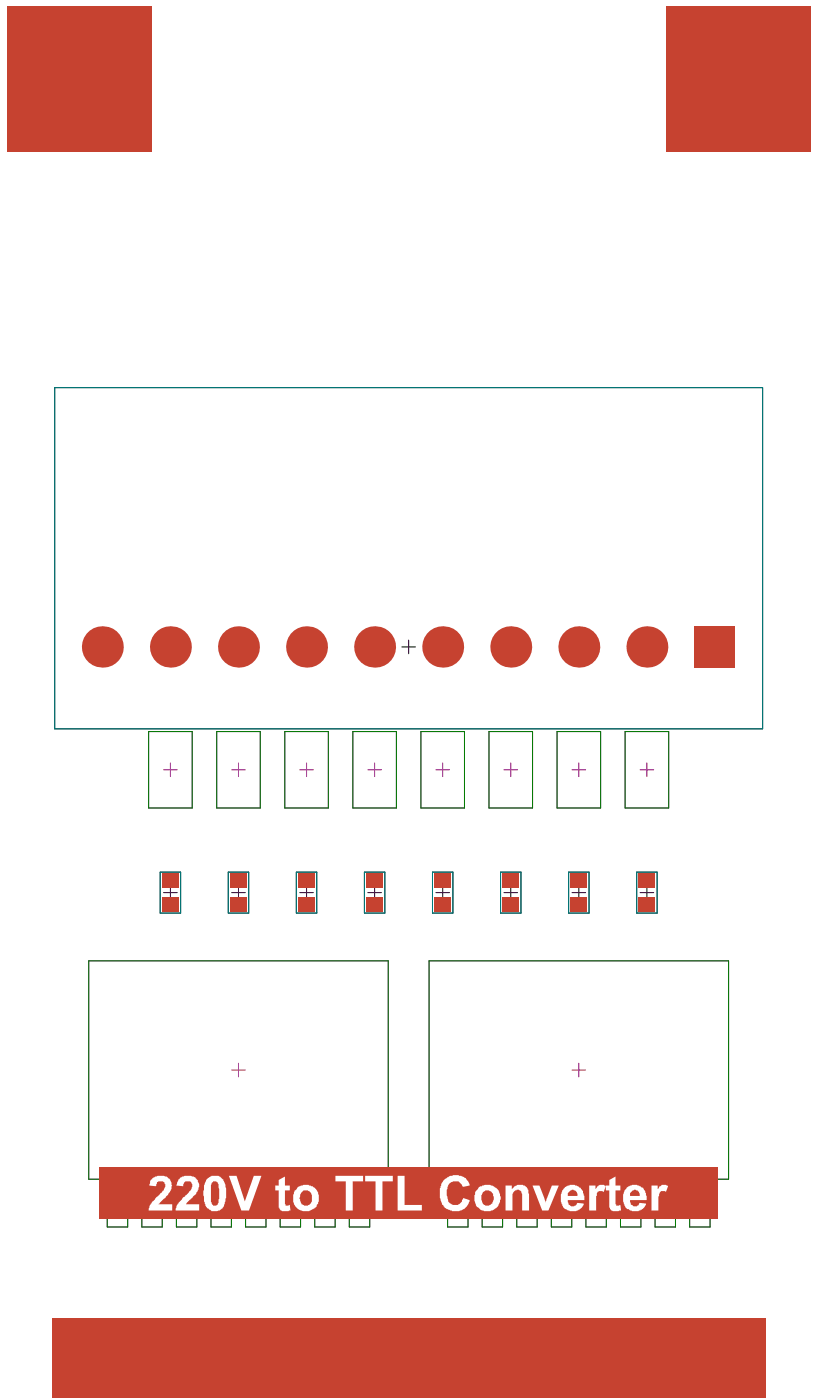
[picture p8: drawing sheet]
<svg xmlns="http://www.w3.org/2000/svg" width="100mm" height="171mm" viewBox="0 0 100 171" stroke-linecap="round" stroke-linejoin="round" font-family="sans-serif">
<g fill="none" stroke="#800080" stroke-width=".12">
<path d="M18.1 89.2h5.3v9.3h-5.3zM19.9 93.9h1.7M20.8 93.1v1.6M26.4 89.2h5.3v9.3h-5.3zM28.2 93.9h1.7M29.1 93.1v1.6M34.7 89.2h5.3v9.3h-5.3zM36.5 93.9h1.7M37.4 93.1v1.6M43 89.2h5.3v9.3h-5.3zM44.8 93.9h1.7M45.7 93.1v1.6"/>
<path d="M51.3 89.2h5.3v9.3h-5.3zM53.1 93.9h1.7M54 93.1v1.6M59.6 89.2h5.3v9.3h-5.3zM61.4 93.9h1.7M62.3 93.1v1.6M67.9 89.2h5.3v9.3h-5.3zM69.7 93.9h1.7M70.6 93.1v1.6M76.2 89.2h5.3v9.3h-5.3zM78 93.9h1.7M78.9 93.1v1.6"/>
<path d="M10.8 117.2h36.5v26.6h-36.5zM52.3 117.2h36.5v26.6h-36.5zM28.2 130.5h1.7M29.1 129.7v1.6M69.7 130.5h1.7M70.6 129.7v1.6M13.1 144.7h2.5v4.9h-2.5zM13.5 147.1h1.6M14.3 146.3v1.7M17.3 144.7h2.5v4.9h-2.5zM17.7 147.1h1.7M18.5 146.3v1.7"/>
<path d="M21.5 144.7h2.5v4.9h-2.5zM21.9 147.1h1.7M22.7 146.3v1.7M25.7 144.7h2.5v4.9h-2.5zM26.1 147.1h1.7M27 146.3v1.7M29.9 144.7h2.5v4.9h-2.5zM30.3 147.1h1.7M31.2 146.3v1.7M34.1 144.7h2.5v4.9h-2.5zM34.6 147.1h1.6M35.4 146.3v1.7"/>
<path d="M38.4 144.7h2.5v4.9h-2.5zM38.8 147.1h1.6M39.6 146.3v1.7M42.6 144.7h2.5v4.9h-2.5zM43 147.1h1.7M43.8 146.3v1.7M54.6 144.7h2.5v4.9h-2.5zM55 147.1h1.6M55.8 146.3v1.7M58.8 144.7h2.5v4.9h-2.5zM59.2 147.1h1.7M60 146.3v1.7"/>
<path d="M63 144.7h2.5v4.9h-2.5zM63.4 147.1h1.7M64.2 146.3v1.7M67.2 144.7h2.5v4.9h-2.5zM67.6 147.1h1.7M68.5 146.3v1.7M71.4 144.7h2.5v4.9h-2.5zM71.8 147.1h1.7M72.7 146.3v1.7M75.6 144.7h2.5v4.9h-2.5zM76.1 147.1h1.6M76.9 146.3v1.7"/>
<path d="M79.9 144.7h2.4v4.9h-2.4zM80.3 147.1h1.6M81.1 146.3v1.7M84.1 144.7h2.5v4.9h-2.5zM84.5 147.1h1.6M85.3 146.3v1.7"/>
</g>
<g fill="none" stroke="#000" stroke-width=".12">
<path d="M6.7 47.3h86.3v41.6h-86.3zM49 78.9h1.6M49.8 78.1v1.6M19.5 106.4h2.5v5h-2.5zM19.9 108.9h1.7M20.8 108v1.7M27.8 106.4h2.5v5h-2.5zM28.2 108.9h1.7M29.1 108v1.7M36.1 106.4h2.5v5h-2.5zM36.5 108.9h1.7M37.4 108v1.7"/>
<path d="M44.4 106.4h2.5v5h-2.5zM44.8 108.9h1.7M45.7 108v1.7M52.7 106.4h2.5v5h-2.5zM53.1 108.9h1.7M54 108v1.7M61 106.4h2.5v5h-2.5zM61.4 108.9h1.7M62.3 108v1.7M69.3 106.4h2.5v5h-2.5zM69.7 108.9h1.7M70.6 108v1.7"/>
<path d="M77.6 106.4h2.5v5h-2.5zM78 108.9h1.7M78.9 108v1.7"/>
</g>
<g fill="none" stroke="#008000" stroke-width=".12">
<path d="M18.1 89.2h5.3v9.3h-5.3zM26.4 89.2h5.3v9.3h-5.3zM34.7 89.2h5.3v9.3h-5.3zM43 89.2h5.3v9.3h-5.3zM51.3 89.2h5.3v9.3h-5.3zM59.6 89.2h5.3v9.3h-5.3zM67.9 89.2h5.3v9.3h-5.3zM76.2 89.2h5.3v9.3h-5.3zM10.8 117.2h36.5v26.6h-36.5zM52.3 117.2h36.5v26.6h-36.5zM13.1 144.7h2.5v4.9h-2.5zM17.3 144.7h2.5v4.9h-2.5z"/>
<path d="M21.5 144.7h2.5v4.9h-2.5zM25.7 144.7h2.5v4.9h-2.5zM29.9 144.7h2.5v4.9h-2.5zM34.1 144.7h2.5v4.9h-2.5zM38.4 144.7h2.5v4.9h-2.5zM42.6 144.7h2.5v4.9h-2.5zM54.6 144.7h2.5v4.9h-2.5zM58.8 144.7h2.5v4.9h-2.5zM63 144.7h2.5v4.9h-2.5zM67.2 144.7h2.5v4.9h-2.5zM71.4 144.7h2.5v4.9h-2.5zM75.6 144.7h2.5v4.9h-2.5z"/>
<path d="M79.9 144.7h2.4v4.9h-2.4zM84.1 144.7h2.5v4.9h-2.5z"/>
</g>
<path d="M6.7 47.3h86.3v41.6h-86.3zM19.5 106.4h2.5v5h-2.5zM27.8 106.4h2.5v5h-2.5zM36.1 106.4h2.5v5h-2.5zM44.4 106.4h2.5v5h-2.5zM52.7 106.4h2.5v5h-2.5zM61 106.4h2.5v5h-2.5zM69.3 106.4h2.5v5h-2.5zM77.6 106.4h2.5v5h-2.5z" fill="none" stroke="#008080" stroke-width=".12"/>
<g fill="#c64230">
<path d="M6.3 160.7h87v9.8h-87z" fill-rule="evenodd"/>
<path d="M12.1 142.3h75.4v6.3h-75.4z" fill-rule="evenodd"/>
</g>
<g fill="#fff">
<path d="M18.7 143.6a2.17 2.17 0 0 1 1.7 0 1.17 1.17 0 0 1 .4 1.5l-.3 .7-1.2 1.1h1.7v.7h-2.9v-.1a1.43 1.43 0 0 1 .4-.9l1.5-1.4v-.2l.1-.2v-.5a.72 .72 0 0 0-.9-.1h-.1l-.1 .5-.8-.1 .1-.3a.65 .65 0 0 1 .4-.6z"/>
<path d="M22 143.6a2.15 2.15 0 0 1 1.9 .1 1.49 1.49 0 0 1 .3 1.4h-.1v.2l-.2 .4-1.2 1.2h1.6v.7h-2.9v-.1a3.1 3.1 0 0 1 1.3-1.7l.6-.6 .1-.3a.57 .57 0 0 0-.2-.8 .57 .57 0 0 0-.8 .2l-.1 .4-.8-.1 .1-.3a.65 .65 0 0 1 .4-.6z"/>
<path d="M27.9 143.4h.9l1 3.1 1.1-3.1h1l-1.6 4.2h-.9z"/>
<path d="M34 143.9l.7-.4v1.1h.6v.6h-.6v1.7h.1v.1h.5l.1 .6-.5 .1a.67 .67 0 0 1-.8-.2l-.1-.2v-2.1h-.4v-.6h.4z"/>
<path d="M40.9 143.4h3.4v.7h-1.3v3.5h-.8v-3.5h-1.3z"/>
<path d="M44.5 143.4h3.4v.7h-1.3v3.5h-.8v-3.5h-1.3z"/>
<path d="M48.5 143.4h.8v3.6h2.1v.6h-2.9z"/>
<path d="M54.3 143.7l.2-.1a2.08 2.08 0 0 1 2.3 .1l.3 .4 .1 .5-.8 .2-.1-.3a.81 .81 0 0 0-.8-.4 .86 .86 0 0 0-1 .9v.1v.8v.2a.87 .87 0 0 0 1.1 .9 .9 .9 0 0 0 .8-.7l.1-.2 .7 .3a1.65 1.65 0 0 1-.8 1.1 1.96 1.96 0 0 1-2.4-.5 3.3 3.3 0 0 1-.1-2.7z"/>
<path d="M61.6 144.6h.8v.4h.1a1.03 1.03 0 0 1 1.4-.4l.5 .5v.4l.1 .1v2h-.9v-1.6a.86 .86 0 0 0-.2-.8 .72 .72 0 0 0-.8 .1 .72 .72 0 0 0-.1 .8v1.5h-.9z"/>
<path d="M64.9 144.6h.9l.7 2.1v-.3h.1l.7-1.8h.8l-1.2 3h-.8z"/>
<path d="M71.8 144.6h.8v.4l.1-.1a.75 .75 0 0 1 1.2-.2l-.3 .7-.2-.1a.51 .51 0 0 0-.6 .6h-.1v1.7h-.9z"/>
<path d="M74.3 143.9l.7-.4v1.1h.6v.6h-.6v1.7h.1v.1h.5l.1 .6-.3 .1a.81 .81 0 0 1-1.1-.6v-1.9h-.4v-.6h.4z"/>
<path d="M79.4 144.6h.8v.4h.1a.59 .59 0 0 1 .5-.5h.4l.2 .2-.2 .7-.2-.1a.51 .51 0 0 0-.7 .6v1.7h-.9z"/>
<path d="M26 144.1a1.54 1.54 0 0 0-.3 1.3v.1a1.96 1.96 0 0 0 .3 1.5 .45 .45 0 0 0 .6-.2 4.8 4.8 0 0 0 0-2.3 .43 .43 0 0 0-.5-.4zM25.5 143.6a.96 .96 0 0 1 .8-.2 .91 .91 0 0 1 .9 .5 4.1 4.1 0 0 1-.1 3.5 1.34 1.34 0 0 1-1.4 .2l-.1-.1a1.36 1.36 0 0 1-.7-1.3v-.3a3.4 3.4 0 0 1 .3-2.1z"/>
<path d="M37 145.2a1.2 1.2 0 0 0-.3 1.5 .68 .68 0 0 0 .6 .3 .8 .8 0 0 0 .7-1.1 .76 .76 0 0 0-1-.7zM36.3 144.8l.2-.1a1.77 1.77 0 0 1 2.2 .6 1.93 1.93 0 0 1-.3 2 1.73 1.73 0 0 1-2.2 0 1.51 1.51 0 0 1-.5-1.4v-.1a.97 .97 0 0 1 .5-.8z"/>
<path d="M58.9 145.4a1.14 1.14 0 0 0 .3 1.6 .91 .91 0 0 0 1-1.1h-.1a.32 .32 0 0 0-.2-.5l-.2-.1a.65 .65 0 0 0-.8 .1zM58.4 144.8l.3-.1a1.53 1.53 0 0 1 2.3 1.1 1.6 1.6 0 0 1-.8 1.7 1.6 1.6 0 0 1-1.8-.1 1.58 1.58 0 0 1-.1-2.4z"/>
<path d="M69.6 145.2l-.2 .2a.38 .38 0 0 0-.2 .5h1.2a.58 .58 0 0 0-.3-.6 .4 .4 0 0 0-.5-.1zM68.9 144.8a1.44 1.44 0 0 1 1.9 .2l.1 .1a.32 .32 0 0 1 .2 .4l.1 .4v.5h-2a.58 .58 0 0 0 .4 .7 .58 .58 0 0 0 .7-.3l.1-.1 .8 .1v.1a1.43 1.43 0 0 1-1.6 .8 1.21 1.21 0 0 1-1.1-.9 2.21 2.21 0 0 1 .2-1.9z"/>
<path d="M77.1 145.2l-.1 .2a.38 .38 0 0 0-.2 .5h1.2a.58 .58 0 0 0-.3-.6 .4 .4 0 0 0-.6-.1zM76.5 144.8a1.47 1.47 0 0 1 1.7 0h.2v.1a.99 .99 0 0 1 .3 .9l.1 .1v.5h-2v.1a.59 .59 0 0 0 .7 .6 .58 .58 0 0 0 .5-.4l.7 .1a1.4 1.4 0 0 1-1.6 .9l-.2-.1a1.38 1.38 0 0 1-.9-1.2v-.1a1.81 1.81 0 0 1 .5-1.5z"/>
</g>
<g fill="#c64230">
<path d="M84.7 76.4h4.9v5h-4.9z" fill-rule="evenodd"/>
<path d="M81.1 .8h17.7v17.7h-17.7z" fill-rule="evenodd"/>
<path d="M.8 .8h17.7v17.7h-17.7z" fill-rule="evenodd"/>
<path d="M19.7 106.5h2.1v1.7h-2.1z" fill-rule="evenodd"/>
<path d="M19.7 109.5h2.1v1.7h-2.1z" fill-rule="evenodd"/>
<path d="M28 106.5h2.1v1.7h-2.1z" fill-rule="evenodd"/>
<path d="M28 109.5h2.1v1.7h-2.1z" fill-rule="evenodd"/>
<path d="M36.3 106.5h2.1v1.7h-2.1z" fill-rule="evenodd"/>
<path d="M36.3 109.5h2.1v1.7h-2.1z" fill-rule="evenodd"/>
<path d="M44.6 106.5h2.1v1.7h-2.1z" fill-rule="evenodd"/>
<path d="M44.6 109.5h2.1v1.7h-2.1z" fill-rule="evenodd"/>
<path d="M52.9 106.5h2.1v1.7h-2.1z" fill-rule="evenodd"/>
<path d="M52.9 109.5h2.1v1.7h-2.1z" fill-rule="evenodd"/>
<path d="M61.2 106.5h2.1v1.7h-2.1z" fill-rule="evenodd"/>
<path d="M61.2 109.5h2.1v1.7h-2.1z" fill-rule="evenodd"/>
<path d="M69.5 106.5h2.1v1.7h-2.1z" fill-rule="evenodd"/>
<path d="M69.5 109.5h2.1v1.7h-2.1z" fill-rule="evenodd"/>
<path d="M77.8 106.5h2.1v1.7h-2.1z" fill-rule="evenodd"/>
<path d="M77.8 109.5h2.1v1.7h-2.1z" fill-rule="evenodd"/>
<path d="M86.6 161.1h2.1v7.7h-2.1z" fill-rule="evenodd"/>
<path d="M84 161.1h2v7.7h-2z" fill-rule="evenodd"/>
<path d="M81.3 161.1h2.1v7.7h-2.1z" fill-rule="evenodd"/>
<path d="M78.7 161.1h2v7.7h-2z" fill-rule="evenodd"/>
<path d="M76 161.1h2.1v7.7h-2.1z" fill-rule="evenodd"/>
<path d="M73.3 161.1h2.1v7.7h-2.1z" fill-rule="evenodd"/>
<path d="M70.7 161.1h2.1v7.7h-2.1z" fill-rule="evenodd"/>
<path d="M68 161.1h2.1v7.7h-2.1z" fill-rule="evenodd"/>
<path d="M65.4 161.1h2v7.7h-2z" fill-rule="evenodd"/>
<path d="M62.7 161.1h2.1v7.7h-2.1z" fill-rule="evenodd"/>
<path d="M60.1 161.1h2v7.7h-2z" fill-rule="evenodd"/>
<path d="M57.4 161.1h2.1v7.7h-2.1z" fill-rule="evenodd"/>
<path d="M54.8 161.1h2v7.7h-2z" fill-rule="evenodd"/>
<path d="M52.1 161.1h2.1v7.7h-2.1z" fill-rule="evenodd"/>
<path d="M49.5 161.1h2v7.7h-2z" fill-rule="evenodd"/>
<path d="M46.8 161.1h2.1v7.7h-2.1z" fill-rule="evenodd"/>
<path d="M44.1 161.1h2.1v7.7h-2.1z" fill-rule="evenodd"/>
<path d="M41.5 161.1h2v7.7h-2z" fill-rule="evenodd"/>
<path d="M28.2 161.1h2.1v7.7h-2.1z" fill-rule="evenodd"/>
<path d="M25.6 161.1h2v7.7h-2z" fill-rule="evenodd"/>
<path d="M22.9 161.1h2.1v7.7h-2.1z" fill-rule="evenodd"/>
<path d="M20.2 161.1h2.1v7.7h-2.1z" fill-rule="evenodd"/>
<path d="M17.6 161.1h2v7.7h-2z" fill-rule="evenodd"/>
<path d="M14.9 161.1h2.1v7.7h-2.1z" fill-rule="evenodd"/>
<path d="M12.3 161.1h2v7.7h-2z" fill-rule="evenodd"/>
<path d="M9.6 161.1h2.1v7.7h-2.1z" fill-rule="evenodd"/>
</g>
<g fill="#c64230">
<circle cx="12.5" cy="78.9" r="2.51"/>
<circle cx="37.4" cy="78.9" r="2.51"/>
<circle cx="45.7" cy="78.9" r="2.51"/>
<circle cx="78.9" cy="78.9" r="2.51"/>
<circle cx="70.6" cy="78.9" r="2.51"/>
<circle cx="62.3" cy="78.9" r="2.51"/>
<circle cx="20.8" cy="78.9" r="2.51"/>
<circle cx="29.1" cy="78.9" r="2.51"/>
<circle cx="54" cy="78.9" r="2.51"/>
</g>
</svg>
